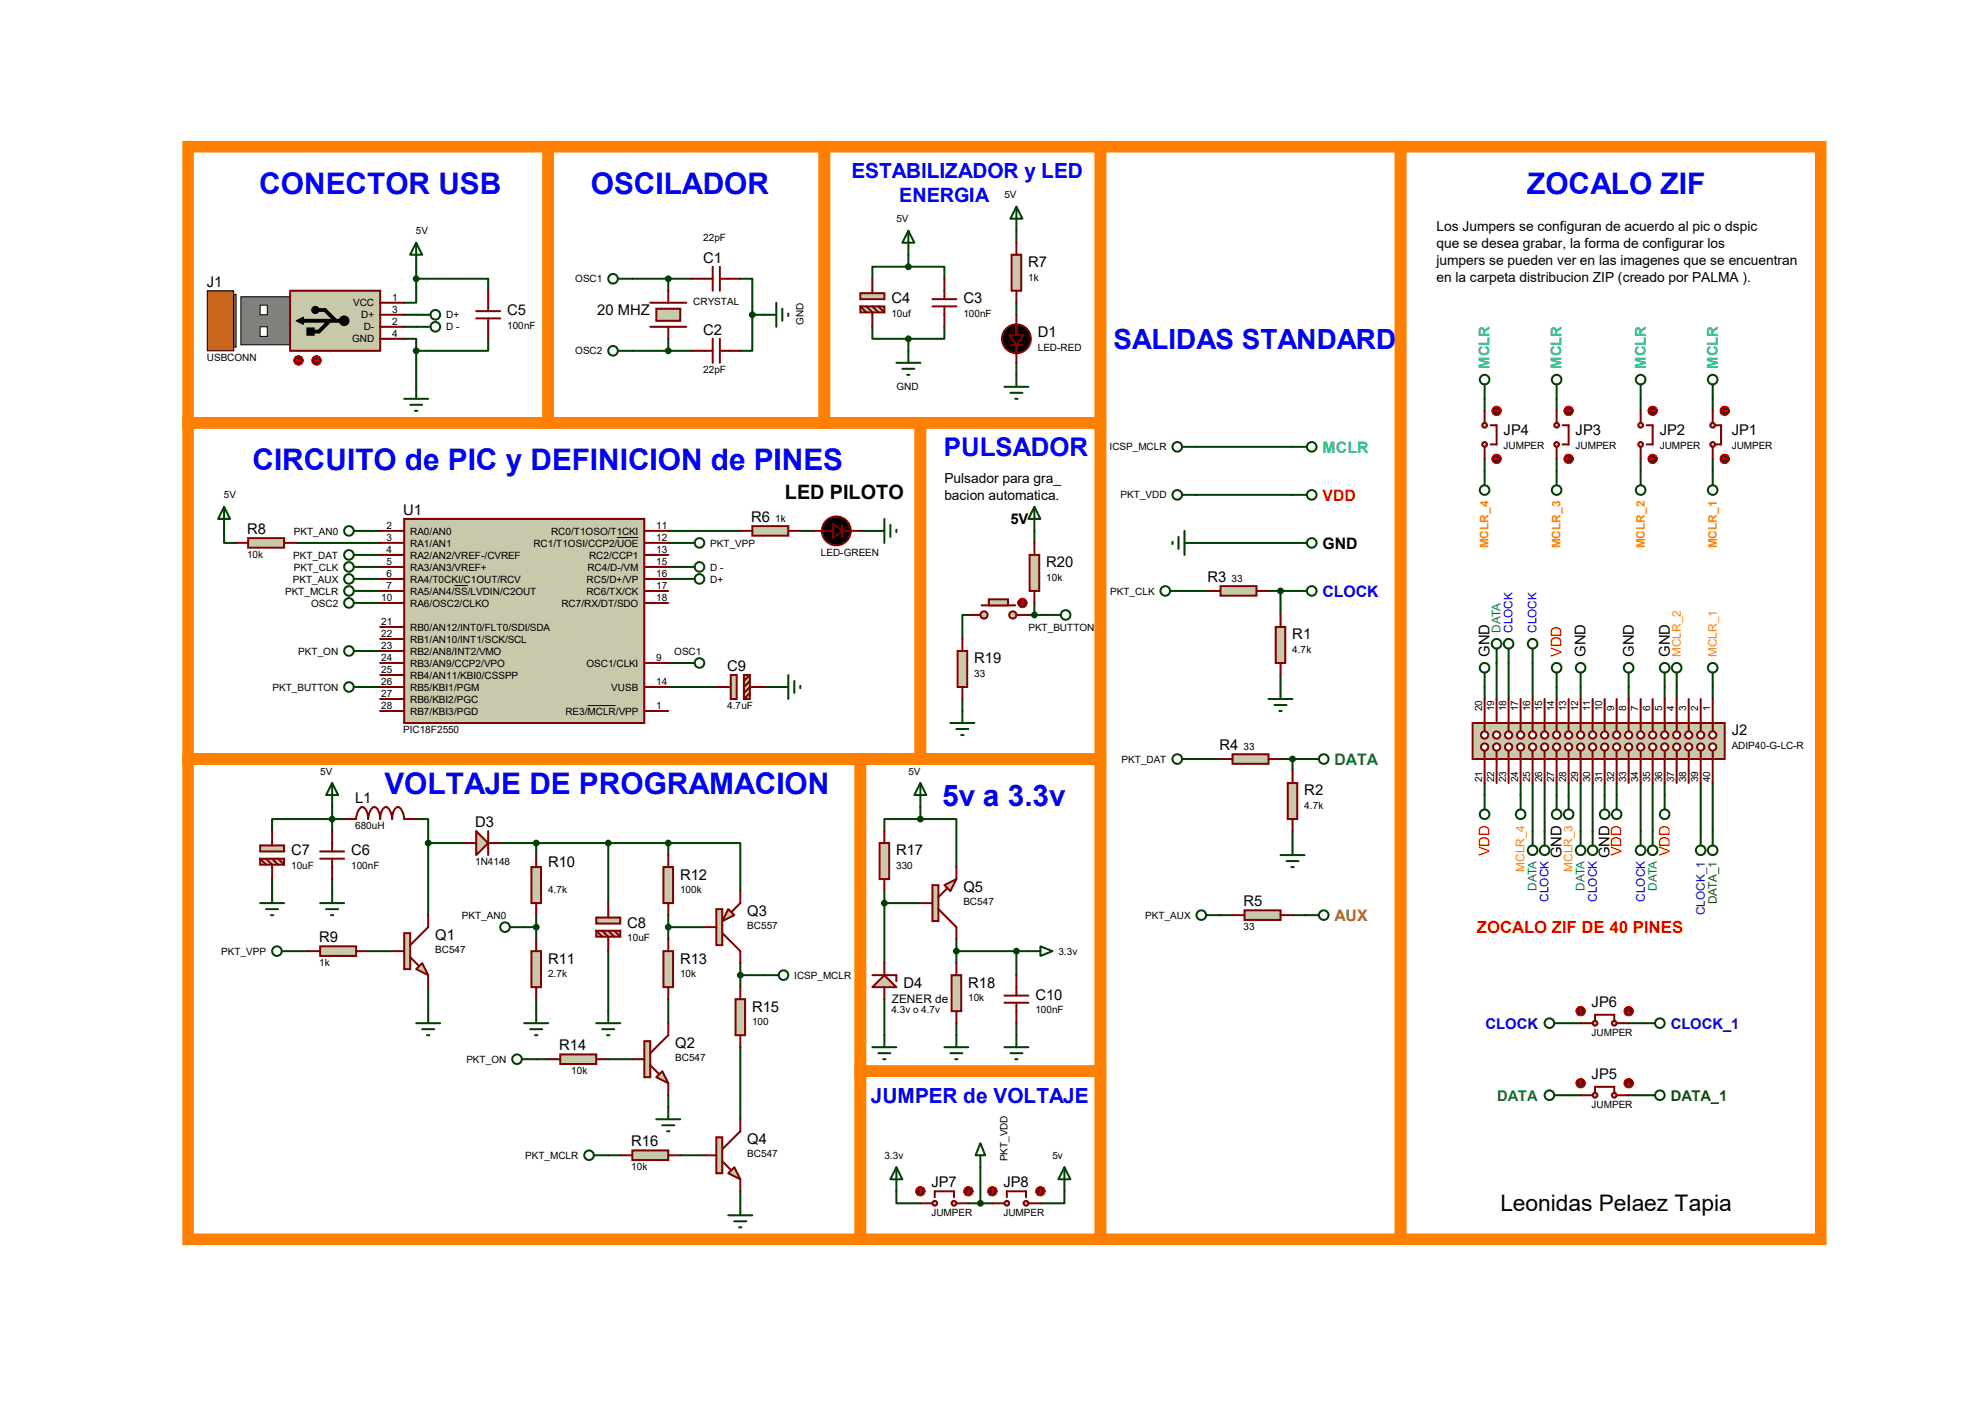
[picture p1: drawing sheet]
<svg xmlns="http://www.w3.org/2000/svg" width="420mm" height="297mm" viewBox="0 0 420 297" stroke-linecap="round" stroke-linejoin="round" font-family="sans-serif">
<defs><g id="words">
<g font-size="6.3" fill="#00f">
<text x="54.9" y="41">CONECTOR USB</text>
<text x="125" y="41">OSCILADOR</text>
<text x="323.1" y="41">ZOCALO ZIF</text>
<text x="53.4" y="99.4">CIRCUITO de PIC y DEFINICION de PINES</text>
<text x="81.4" y="168">VOLTAJE DE PROGRAMACION</text>
<text x="199.3" y="170.5">5v a 3.3v</text>
</g>
<text font-size="5.9" fill="#00f" x="235.6" y="73.8">SALIDAS STANDARD</text>
<text font-size="5.5" fill="#00f" x="199.7" y="96.6">PULSADOR</text>
<text font-size="4.8" x="317.5" y="256.2">Leonidas Pelaez Tapia</text>
<g font-size="4.4" fill="#00f">
<text x="180.2" y="37.7">ESTABILIZADOR y LED</text>
<text x="184.3" y="233.3">JUMPER de VOLTAJE</text>
</g>
<text font-size="4.2" fill="#00f" x="190.2" y="42.7">ENERGIA</text>
<text font-size="4.2" x="166.1" y="105.7">LED PILOTO</text>
<text font-size="3.6" fill="#f00" x="312.5" y="197.4">ZOCALO ZIF DE 40 PINES</text>
<text font-size="3.3" fill="#00c0c0" x="279.8" y="95.8">MCLR</text>
<text font-size="3.3" fill="#f00" x="279.8" y="106">VDD</text>
<text font-size="3.3" x="279.8" y="116.1">GND</text>
<text font-size="3.3" fill="#00f" x="279.8" y="126.3">CLOCK</text>
<text font-size="3.3" fill="#00c000" x="282.4" y="161.8">DATA</text>
<text font-size="3.3" fill="#808000" x="282.4" y="194.9">AUX</text>
<g font-size="3.1">
<text x="148.8" y="55.5">C1</text>
<text x="217.6" y="56.5">R7</text>
<text x="43.8" y="60.6">J1</text>
<text x="188.6" y="64.1">C4</text>
<text x="203.8" y="64.1">C3</text>
<text x="107.3" y="66.7">C5</text>
<text x="126.4" y="66.7">20 MHZ</text>
<text x="148.8" y="70.8">C2</text>
<text x="219.6" y="71.2">D1</text>
<text x="318.1" y="92.1">JP4</text>
<text x="333.4" y="92.1">JP3</text>
<text x="351.2" y="92.1">JP2</text>
<text x="366.4" y="92.1">JP1</text>
<text x="52.3" y="112.9">R8</text>
<text x="85.3" y="108.9">U1</text>
<text x="159" y="110.4">R6</text>
<text x="213.8" y="111">5V</text>
<text x="221.4" y="120">R20</text>
<text x="255.5" y="123.1">R3</text>
<text x="273.4" y="135.3">R1</text>
<text x="153.9" y="141.9">C9</text>
<text x="206.1" y="140.3">R19</text>
<text x="315.2" y="139" transform="rotate(-90 315.2 139)">GND</text>
<text x="335.5" y="139" transform="rotate(-90 335.5 139)">GND</text>
<text x="345.7" y="139" transform="rotate(-90 345.7 139)">GND</text>
<text x="353.3" y="139" transform="rotate(-90 353.3 139)">GND</text>
<text x="366.4" y="155.6">J2</text>
<text x="258" y="158.7">R4</text>
<text x="75.1" y="169.8">L1</text>
<text x="276" y="168.3">R2</text>
<text x="100.5" y="174.9">D3</text>
<text x="61.6" y="181">C7</text>
<text x="74.3" y="181">C6</text>
<text x="116" y="183.5">R10</text>
<text x="189.6" y="181">R17</text>
<text x="330.4" y="181.6" transform="rotate(-90 330.4 181.6)">GND</text>
<text x="340.6" y="181.6" transform="rotate(-90 340.6 181.6)">GND</text>
<text x="143.9" y="186.1">R12</text>
<text x="203.8" y="188.6">Q5</text>
<text x="263.1" y="191.7">R5</text>
<text x="132.7" y="196.2">C8</text>
<text x="158.1" y="193.7">Q3</text>
<text x="67.5" y="199.3">R9</text>
<text x="92.1" y="198.8">Q1</text>
<text x="116" y="203.8">R11</text>
<text x="143.9" y="203.8">R13</text>
<text x="191.1" y="208.9">D4</text>
<text x="204.9" y="208.9">R18</text>
<text x="159.1" y="214">R15</text>
<text x="219.1" y="211.5">C10</text>
<text x="336.8" y="213">JP6</text>
<text x="142.9" y="221.6">Q2</text>
<text x="118.3" y="222.2">R14</text>
<text x="336.8" y="228.3">JP5</text>
<text x="133.6" y="242.5">R16</text>
<text x="158.1" y="241.9">Q4</text>
<text x="197.1" y="251.1">JP7</text>
<text x="212.3" y="251.1">JP8</text>
</g>
<g font-size="3.1" fill="#00c0c0">
<text x="315.2" y="78" transform="rotate(-90 315.2 78)">MCLR</text>
<text x="330.4" y="78" transform="rotate(-90 330.4 78)">MCLR</text>
<text x="348.2" y="78" transform="rotate(-90 348.2 78)">MCLR</text>
<text x="363.4" y="78" transform="rotate(-90 363.4 78)">MCLR</text>
</g>
<g font-size="3.1" fill="#f00">
<text x="330.4" y="139" transform="rotate(-90 330.4 139)">VDD</text>
<text x="315.2" y="181.2" transform="rotate(-90 315.2 181.2)">VDD</text>
<text x="343.1" y="181.2" transform="rotate(-90 343.1 181.2)">VDD</text>
<text x="353.3" y="181.2" transform="rotate(-90 353.3 181.2)">VDD</text>
</g>
<text font-size="3.1" fill="#00f" x="314.3" y="217.6">CLOCK</text>
<text font-size="3.1" fill="#0000c0" x="353.5" y="217.6">CLOCK_1</text>
<text font-size="3.1" fill="#00c000" x="316.8" y="232.9">DATA</text>
<text font-size="3.1" fill="#008000" x="353.5" y="232.9">DATA_1</text>
<g font-size="2.9">
<text x="304" y="48.9">Los Jumpers se configuran de acuerdo al pic o dspic</text>
<text x="304" y="52.5">que se desea grabar, la forma de configurar los</text>
<text x="304" y="56">jumpers se pueden ver en las imagenes que se encuentran</text>
<text x="304" y="59.6">en la carpeta distribucion ZIP (creado por PALMA ).</text>
<text x="199.8" y="102.3">Pulsador para gra_</text>
<text x="199.8" y="105.8">bacion automatica.</text>
</g>
<g font-size="2.5" fill="#ff8000">
<text x="315" y="116" transform="rotate(-90 315 116)">MCLR_4</text>
<text x="330.2" y="116" transform="rotate(-90 330.2 116)">MCLR_3</text>
<text x="348" y="116" transform="rotate(-90 348 116)">MCLR_2</text>
<text x="363.2" y="116" transform="rotate(-90 363.2 116)">MCLR_1</text>
<text x="355.6" y="139" transform="rotate(-90 355.6 139)">MCLR_2</text>
<text x="363.2" y="139" transform="rotate(-90 363.2 139)">MCLR_1</text>
<text x="322.6" y="184.4" transform="rotate(-90 322.6 184.4)">MCLR_4</text>
<text x="332.7" y="184.4" transform="rotate(-90 332.7 184.4)">MCLR_3</text>
</g>
<g font-size="2.5" fill="#00c000">
<text x="317.5" y="133.9" transform="rotate(-90 317.5 133.9)">DATA</text>
<text x="325.1" y="188.5" transform="rotate(-90 325.1 188.5)">DATA</text>
<text x="335.3" y="188.5" transform="rotate(-90 335.3 188.5)">DATA</text>
<text x="350.5" y="188.5" transform="rotate(-90 350.5 188.5)">DATA</text>
</g>
<g font-size="2.5" fill="#00f">
<text x="320" y="133.9" transform="rotate(-90 320 133.9)">CLOCK</text>
<text x="325.1" y="133.9" transform="rotate(-90 325.1 133.9)">CLOCK</text>
<text x="327.7" y="190.8" transform="rotate(-90 327.7 190.8)">CLOCK</text>
<text x="337.8" y="190.8" transform="rotate(-90 337.8 190.8)">CLOCK</text>
<text x="348" y="190.8" transform="rotate(-90 348 190.8)">CLOCK</text>
</g>
<text font-size="2.5" fill="#008000" x="363.2" y="191.3" transform="rotate(-90 363.2 191.3)">DATA_1</text>
<text font-size="2.5" fill="#0000c0" x="360.7" y="193.6" transform="rotate(-90 360.7 193.6)">CLOCK_1</text>
<text font-size="2.5" x="188.7" y="212.3">ZENER de</text>
<g font-size="2.1">
<text x="212.5" y="42">5V</text>
<text x="189.7" y="47">5V</text>
<text x="88" y="49.6">5V</text>
<text x="148.8" y="51">22pF</text>
<text x="121.7" y="59.7">OSC1</text>
<text x="217.6" y="59.4">1k</text>
<text x="74.7" y="64.8">VCC</text>
<text x="83" y="63.7">1</text>
<text x="146.7" y="64.5">CRYSTAL</text>
<text x="76.4" y="67.4">D+</text>
<text x="77" y="69.9">D-</text>
<text x="83" y="66.2">3</text>
<text x="83" y="68.7">2</text>
<text x="83" y="71.3">4</text>
<text x="94.4" y="67.4">D+</text>
<text x="94.4" y="69.9">D -</text>
<text x="107.3" y="69.6">100nF</text>
<text x="170" y="68.7" transform="rotate(-90 170 68.7)">GND</text>
<text x="188.6" y="67.1">10uf</text>
<text x="203.8" y="67.1">100nF</text>
<text x="43.8" y="76.4">USBCONN</text>
<text x="74.5" y="72.4">GND</text>
<text x="121.7" y="75">OSC2</text>
<text x="219.6" y="74.2">LED-RED</text>
<text x="148.8" y="78.9">22pF</text>
<text x="189.7" y="82.6">GND</text>
<text x="234.8" y="95.3">ICSP_MCLR</text>
<text x="318.1" y="95">JUMPER</text>
<text x="333.4" y="95">JUMPER</text>
<text x="351.2" y="95">JUMPER</text>
<text x="366.4" y="95">JUMPER</text>
<text x="47.4" y="105.5">5V</text>
<text x="237.1" y="105.5">PKT_VDD</text>
<text x="62.2" y="113.1">PKT_AN0</text>
<text x="81.8" y="111.9">2</text>
<text x="86.8" y="113.1">RA0/AN0</text>
<text x="116.6" y="113.1">RC0/T1OSO/T1CKI</text>
<text x="138.9" y="111.9">11</text>
<text x="164" y="110.4">1k</text>
<text x="52.3" y="118">10k</text>
<text x="62.1" y="118.2">PKT_DAT</text>
<text x="81.8" y="114.5">3</text>
<text x="81.8" y="117">4</text>
<text x="81.8" y="119.5">5</text>
<text x="86.8" y="115.6">RA1/AN1</text>
<text x="86.8" y="118.2">RA2/AN2/VREF-/CVREF</text>
<text x="112.9" y="115.6">RC1/T1OSI/CCP2/UOE</text>
<text x="124.6" y="118.2">RC2/CCP1</text>
<text x="138.9" y="114.5">12</text>
<text x="138.9" y="117">13</text>
<text x="138.9" y="119.5">15</text>
<text x="150.3" y="115.6">PKT_VPP</text>
<text x="173.7" y="117.5">LED-GREEN</text>
<text x="60.3" y="125.8">PKT_MCLR</text>
<text x="62" y="123.2">PKT_AUX</text>
<text x="62.2" y="120.7">PKT_CLK</text>
<text x="81.8" y="122.1">6</text>
<text x="81.8" y="124.6">7</text>
<text x="86.8" y="120.7">RA3/AN3/VREF+</text>
<text x="86.8" y="123.2">RA4/T0CKI/C1OUT/RCV</text>
<text x="86.8" y="125.8">RA5/AN4/SS/LVDIN/C2OUT</text>
<text x="124.1" y="125.8">RC6/TX/CK</text>
<text x="124.1" y="123.2">RC5/D+/VP</text>
<text x="124.3" y="120.7">RC4/D-/VM</text>
<text x="138.9" y="122.1">16</text>
<text x="138.9" y="124.6">17</text>
<text x="150.3" y="123.2">D+</text>
<text x="150.3" y="120.7">D -</text>
<text x="221.4" y="122.9">10k</text>
<text x="234.9" y="125.8">PKT_CLK</text>
<text x="260.6" y="123.1">33</text>
<text x="65.8" y="128.3">OSC2</text>
<text x="80.6" y="127.2">10</text>
<text x="86.8" y="128.3">RA6/OSC2/CLKO</text>
<text x="118.8" y="128.3">RC7/RX/DT/SDO</text>
<text x="138.9" y="127.2">18</text>
<text x="80.6" y="132.2">21</text>
<text x="80.6" y="134.8">22</text>
<text x="80.6" y="137.3">23</text>
<text x="86.8" y="133.4">RB0/AN12/INT0/FLT0/SDI/SDA</text>
<text x="86.8" y="135.9">RB1/AN10/INT1/SCK/SCL</text>
<text x="217.6" y="133.4">PKT_BUTTON</text>
<text x="63.1" y="138.5">PKT_ON</text>
<text x="80.6" y="139.9">24</text>
<text x="80.6" y="142.4">25</text>
<text x="86.8" y="138.5">RB2/AN8/INT2/VMO</text>
<text x="86.8" y="141">RB3/AN9/CCP2/VPO</text>
<text x="86.8" y="143.6">RB4/AN11/KBI0/CSSPP</text>
<text x="124.1" y="141">OSC1/CLKI</text>
<text x="138.9" y="139.9">9</text>
<text x="142.7" y="138.5">OSC1</text>
<text x="206.1" y="143.3">33</text>
<text x="273.4" y="138.2">4.7k</text>
<text x="57.7" y="146.1">PKT_BUTTON</text>
<text x="80.6" y="144.9">26</text>
<text x="80.6" y="147.5">27</text>
<text x="86.8" y="146.1">RB5/KBI1/PGM</text>
<text x="86.8" y="148.6">RB6/KBI2/PGC</text>
<text x="129.3" y="146.1">VUSB</text>
<text x="138.9" y="144.9">14</text>
<text x="80.6" y="150">28</text>
<text x="85.3" y="155.1">PIC18F2550</text>
<text x="86.8" y="151.2">RB7/KBI3/PGD</text>
<text x="119.6" y="151.2">RE3/MCLR/VPP</text>
<text x="138.9" y="150">1</text>
<text x="153.9" y="150">4.7uF</text>
<text x="313.6" y="150.4" transform="rotate(-90 313.6 150.4)">20</text>
<text x="316.1" y="150.4" transform="rotate(-90 316.1 150.4)">19</text>
<text x="318.7" y="150.4" transform="rotate(-90 318.7 150.4)">18</text>
<text x="321.2" y="150.4" transform="rotate(-90 321.2 150.4)">17</text>
<text x="323.8" y="150.4" transform="rotate(-90 323.8 150.4)">16</text>
<text x="326.3" y="150.4" transform="rotate(-90 326.3 150.4)">15</text>
<text x="328.8" y="150.4" transform="rotate(-90 328.8 150.4)">14</text>
<text x="331.4" y="150.4" transform="rotate(-90 331.4 150.4)">13</text>
<text x="333.9" y="150.4" transform="rotate(-90 333.9 150.4)">12</text>
<text x="336.5" y="150.4" transform="rotate(-90 336.5 150.4)">11</text>
<text x="339" y="150.4" transform="rotate(-90 339 150.4)">10</text>
<text x="341.5" y="150.4" transform="rotate(-90 341.5 150.4)">9</text>
<text x="344.1" y="150.4" transform="rotate(-90 344.1 150.4)">8</text>
<text x="346.6" y="150.4" transform="rotate(-90 346.6 150.4)">7</text>
<text x="349.2" y="150.4" transform="rotate(-90 349.2 150.4)">6</text>
<text x="351.7" y="150.4" transform="rotate(-90 351.7 150.4)">5</text>
<text x="354.2" y="150.4" transform="rotate(-90 354.2 150.4)">4</text>
<text x="356.8" y="150.4" transform="rotate(-90 356.8 150.4)">3</text>
<text x="359.3" y="150.4" transform="rotate(-90 359.3 150.4)">2</text>
<text x="361.9" y="150.4" transform="rotate(-90 361.9 150.4)">1</text>
<text x="237.3" y="161.3">PKT_DAT</text>
<text x="263.1" y="158.7">33</text>
<text x="366.4" y="158.5">ADIP40-G-LC-R</text>
<text x="67.7" y="163.9">5V</text>
<text x="192.2" y="163.9">5V</text>
<text x="313.6" y="165.4" transform="rotate(-90 313.6 165.4)">21</text>
<text x="316.1" y="165.4" transform="rotate(-90 316.1 165.4)">22</text>
<text x="318.7" y="165.4" transform="rotate(-90 318.7 165.4)">23</text>
<text x="321.2" y="165.4" transform="rotate(-90 321.2 165.4)">24</text>
<text x="323.8" y="165.4" transform="rotate(-90 323.8 165.4)">25</text>
<text x="326.3" y="165.4" transform="rotate(-90 326.3 165.4)">26</text>
<text x="328.8" y="165.4" transform="rotate(-90 328.8 165.4)">27</text>
<text x="331.4" y="165.4" transform="rotate(-90 331.4 165.4)">28</text>
<text x="333.9" y="165.4" transform="rotate(-90 333.9 165.4)">29</text>
<text x="336.5" y="165.4" transform="rotate(-90 336.5 165.4)">30</text>
<text x="339" y="165.4" transform="rotate(-90 339 165.4)">31</text>
<text x="341.5" y="165.4" transform="rotate(-90 341.5 165.4)">32</text>
<text x="344.1" y="165.4" transform="rotate(-90 344.1 165.4)">33</text>
<text x="346.6" y="165.4" transform="rotate(-90 346.6 165.4)">34</text>
<text x="349.2" y="165.4" transform="rotate(-90 349.2 165.4)">35</text>
<text x="351.7" y="165.4" transform="rotate(-90 351.7 165.4)">36</text>
<text x="354.2" y="165.4" transform="rotate(-90 354.2 165.4)">37</text>
<text x="356.8" y="165.4" transform="rotate(-90 356.8 165.4)">38</text>
<text x="359.3" y="165.4" transform="rotate(-90 359.3 165.4)">39</text>
<text x="361.9" y="165.4" transform="rotate(-90 361.9 165.4)">40</text>
<text x="276" y="171.2">4.7k</text>
<text x="75.1" y="175.4">680uH</text>
<text x="61.6" y="183.9">10uF</text>
<text x="74.3" y="183.9">100nF</text>
<text x="100.5" y="183">1N4148</text>
<text x="189.6" y="183.9">330</text>
<text x="116" y="189">4.7k</text>
<text x="143.9" y="189">100k</text>
<text x="203.8" y="191.5">BC547</text>
<text x="97.7" y="194.4">PKT_AN0</text>
<text x="158.1" y="196.6">BC557</text>
<text x="242.3" y="194.4">PKT_AUX</text>
<text x="263.1" y="196.8">33</text>
<text x="46.8" y="202">PKT_VPP</text>
<text x="92.1" y="201.7">BC547</text>
<text x="132.7" y="199.1">10uF</text>
<text x="223.9" y="202">3.3v</text>
<text x="67.5" y="204.4">1k</text>
<text x="116" y="206.8">2.7k</text>
<text x="143.9" y="206.8">10k</text>
<text x="168.1" y="207.1">ICSP_MCLR</text>
<text x="188.6" y="214.4">4.3v o 4.7v</text>
<text x="204.9" y="211.8">10k</text>
<text x="219.1" y="214.4">100nF</text>
<text x="159.1" y="216.9">100</text>
<text x="336.8" y="219.1">JUMPER</text>
<text x="98.7" y="224.8">PKT_ON</text>
<text x="120.9" y="227.2">10k</text>
<text x="142.9" y="224.5">BC547</text>
<text x="336.8" y="234.4">JUMPER</text>
<text x="111.1" y="245.2">PKT_MCLR</text>
<text x="158.1" y="244.9">BC547</text>
<text x="187.1" y="245.2">3.3v</text>
<text x="213.2" y="245.7" transform="rotate(-90 213.2 245.7)">PKT_VDD</text>
<text x="222.7" y="245.2">5v</text>
<text x="133.6" y="247.6">10k</text>
<text x="197.1" y="257.2">JUMPER</text>
<text x="212.3" y="257.2">JUMPER</text>
</g>
</g></defs>
<g fill="none" stroke="#004000" stroke-width=".42">
<path d="M88.1 59v5.1h-2.6M88.1 59h15.2v2.5M88.1 56.4v2.6M133.8 59h12.7M141.4 59v2.5M156.6 59h2.6v7.6M192.2 56.4h-7.6v2.6M192.2 56.4h7.6v2.6M192.2 53.9v2.5M215.1 48.8v2.6M85.5 71.7h2.6v2.5M85.5 66.6h2.6"/>
<path d="M85.5 69.1h2.6M88.1 74.2v7.6M103.3 71.7v2.5h-15.2M133.8 74.2h12.7M141.4 71.7v2.5M159.2 66.6v7.6h-2.6M159.2 66.6h2.5M184.6 69.1v2.6h7.6M192.2 71.7v2.5M199.8 69.1v2.6h-7.6M215.1 64.1v2.5M215.1 76.8v2.5"/>
<path d="M253.2 94.5h20.3M314.1 84.4v2.5M314.1 97.1v2.5M329.4 84.4v2.5M329.4 97.1v2.5M347.1 84.4v2.5M347.1 97.1v2.5M362.4 84.4v2.5M362.4 97.1v2.5M47.4 112.3v2.6h2.6M62.7 114.9h17.7M77.9 119.9h2.5"/>
<path d="M77.9 117.4h2.5M77.9 112.3h2.5M141.4 119.9h2.5M141.4 112.3h15.2M141.4 114.9h2.5M169.3 112.3h2.6M182 112.3h2.6M218.9 112.3v2.6M253.2 114.9h20.3M253.2 104.7h20.3M77.9 122.5h2.5M77.9 127.6h2.5"/>
<path d="M77.9 125h2.5M77.9 137.7h2.5M141.4 122.5h2.5M204.9 130.1h-1.3v5.1M217.6 130.1h3.8M218.9 127.6v2.5M250.6 125h5.1M268.4 125h5.1M270.9 125v5.1M77.9 145.3h2.5M141.4 140.3h2.5M141.4 145.3h10.2"/>
<path d="M161.7 145.3h2.6M203.6 147.9v2.5M270.9 142.8v2.5M314.1 145.3v2.6M316.7 140.3v7.6M319.2 140.3v7.6M324.3 140.3v7.6M329.4 145.3v2.6M334.4 145.3v2.6M344.6 145.3v2.6M352.2 145.3v2.6M354.8 145.3v2.6"/>
<path d="M362.4 145.3v2.6M70.3 170.7v5.1M72.8 173.3h-15.2v2.5M88.1 173.3h2.5v5.1M90.6 178.4h7.6M90.6 178.4v15.2M105.8 178.4h35.6M113.5 178.4v2.5M128.7 178.4v12.7M141.4 178.4h15.2v10.1M141.4 178.4v2.5M194.7 173.3h-7.6v2.5"/>
<path d="M194.7 173.3h7.7v10.1M194.7 170.7v2.6M253.2 160.6h5M270.9 160.6h5.1M273.5 160.6v2.5M273.5 175.8v2.6M314.1 165.7v2.5M321.7 165.7v2.5M324.3 165.7v10.1M326.8 165.7v10.1M329.4 165.7v2.5M331.9 165.7v2.5"/>
<path d="M334.4 165.7v10.1M337 165.7v10.1M339.5 165.7v2.5M342.1 165.7v2.5M347.1 165.7v10.1M349.7 165.7v10.1M352.2 165.7v2.5M359.8 165.7v10.1M362.4 165.7v10.1M57.6 186v2.5M70.3 186v2.5M110.9 196.1h2.6"/>
<path d="M113.5 193.6v5.1M141.4 193.6v5.1M141.4 196.1h7.6M187.1 188.5v15.3M187.1 191.1h7.6M202.4 198.7v5.1M258.2 193.6h2.6M273.5 193.6h2.5M62.7 201.2h2.5M77.9 201.2h5.1M90.6 208.8v5.1M113.5 211.4v2.5"/>
<path d="M128.7 201.2v12.7M141.4 211.4v5.1M156.6 203.8v5M156.6 206.3h5.1M187.1 211.4v7.6M202.4 201.2h15.2M202.4 216.5v2.5M215.1 201.2v5.1M215.1 216.5v2.5M331.9 216.5h2.5M344.6 216.5h2.5M113.5 224.1h2.5"/>
<path d="M128.7 224.1h5.1M141.4 231.7v2.5M156.6 221.5v15.3M331.9 231.7h2.5M344.6 231.7h2.5M128.7 244.4h2.5M143.9 244.4h5.1M156.6 252v2.6M189.7 252v2.6h5M204.9 254.6h5.1M207.4 246.9v7.7M225.2 252v2.6h-5.1"/>
</g>
<path d="M51 62.8h10.4v10.1h-10.4z" fill="#808080" stroke="#000" stroke-width=".21"/>
<path d="M43.9 61.5h5.5v12.7h-5.5z" fill="#c06000" stroke="#000" stroke-width=".21"/>
<g fill="#fff" stroke="#000" stroke-width=".21">
<path d="M55 69.1h1.6v2.1h-1.6z"/>
<path d="M55 64.6h1.6v2h-1.6z"/>
</g>
<path d="M61.4 61.5h19v12.7h-19z" fill="#c8c8aa" stroke="#800000" stroke-width=".42"/>
<g fill="#000" stroke="#000" stroke-width=".21">
<circle cx="66.7" cy="65.6" r=".76"/>
<circle cx="72.8" cy="67.9" r="1.02"/>
</g>
<path d="M63.4 67.9h8.4M67 65.6h1.7l2.3 2.3M69.8 67.9l-2.3 2.2h-1.8" fill="none" stroke="#000" stroke-width=".8"/>
<path d="M49.4 62.3h.6v11.1h-.6z" fill="#808080" stroke="#000" stroke-width=".21"/>
<path d="M62.7 67.9l1.5-.8v1.5zM64.9 69.4h1.6v1.5h-1.6z" fill="#000" stroke="#000" stroke-width=".21"/>
<path d="M80.4 64.1h5.1M80.4 66.6h5.1M80.4 69.1h5.1M80.4 71.7h5.1" fill="none" stroke="#800000" stroke-width=".42"/>
<circle cx="67" cy="76.2" r="1.02" fill="#400000" stroke="#f00" stroke-width=".21"/>
<path d="M66.5 76.2h1M67.2 76l.3 .2M67.5 76.2l-.3 .3" fill="none" stroke="#f00" stroke-width=".21"/>
<circle cx="63.2" cy="76.2" r="1.02" fill="#400000" stroke="#f00" stroke-width=".21"/>
<path d="M62.7 76.2l.2 .3M62.7 76.2h1M62.9 76l-.2 .2" fill="none" stroke="#f00" stroke-width=".21"/>
<path d="M85.5 109.8h50.8v43.2h-50.8z" fill="#c8c8aa" stroke="#800000" stroke-width=".42"/>
<g fill="none" stroke="#800000" stroke-width=".42">
<path d="M137.6 64.1h7.6M137.6 69.1h7.6M80.4 112.3h5.1M80.4 114.9h5.1M80.4 117.4h5.1M80.4 119.9h5.1M136.3 112.3h5.1M136.3 114.9h5.1M136.3 117.4h5.1M136.3 119.9h5.1M80.4 122.5h5.1M80.4 125h5.1"/>
<path d="M80.4 127.6h5.1M80.4 132.6h5.1M80.4 135.2h5.1M80.4 137.7h5.1M136.3 122.5h5.1M136.3 125h5.1M136.3 127.6h5.1M80.4 140.3h5.1M80.4 142.8h5.1M80.4 145.3h5.1M80.4 147.9h5.1M80.4 150.4h5.1"/>
<path d="M136.3 140.3h5.1M136.3 145.3h5.1M136.3 150.4h5.1"/>
</g>
<path d="M130.5 113.7h4.5M96.1 123.9h2.9M124.3 149.3h6" fill="none" stroke="#000" stroke-width=".21"/>
<g fill="none" stroke="#004000" stroke-width=".42">
<path d="M88.1 66.6h3M88.1 69.1h3M85.5 84.4h5.1M86.8 85.6h2.5M87.8 86.9h.5M88.1 81.8v2.6M143.9 119.9h3.1M143.9 122.5h3.1"/>
<circle cx="92.1" cy="66.6" r="1.02"/>
<circle cx="92.1" cy="69.1" r="1.02"/>
<circle cx="148" cy="119.9" r="1.02"/>
<circle cx="148" cy="122.5" r="1.02"/>
</g>
<path d="M138.9 65.3h5v2.6h-5z" fill="#c8c8aa" stroke="#800000" stroke-width=".42"/>
<g fill="none" stroke="#800000" stroke-width=".42">
<path d="M146.5 59h4.3M150.8 56.4v5.1M152.3 56.4v5.1M152.3 59h4.3M199.8 59v4.3M141.4 61.5v2.6M141.4 69.1v2.6M146.5 74.2h4.3M150.8 71.7v5.1M152.3 71.7v5.1M152.3 74.2h4.3M197.3 64.8h5.1"/>
<path d="M197.3 63.3h5.1M199.8 64.8v4.3"/>
</g>
<g fill="none" stroke="#004000" stroke-width=".42">
<path d="M130.7 59h3.1M130.7 74.2h3.1M161.7 66.6h2.6M164.3 64.1v5M165.5 65.3v2.6M166.8 66.3v.5M74.8 127.6h3.1M143.9 140.3h3.1"/>
<circle cx="129.7" cy="59" r="1.02"/>
<circle cx="129.7" cy="74.2" r="1.02"/>
<circle cx="73.8" cy="127.6" r="1.02"/>
<circle cx="148" cy="140.3" r="1.02"/>
</g>
<g fill="#004000" stroke="#004000" stroke-width=".42">
<circle cx="159.2" cy="66.6" r=".51"/>
<circle cx="141.4" cy="74.2" r=".51"/>
<circle cx="141.4" cy="59" r=".51"/>
</g>
<g fill="#c8c8aa" stroke="#800000" stroke-width=".42">
<path d="M182 62h5.1v1.3h-5.1z"/>
<path d="M182 64.8h5.1v1.3h-5.1z"/>
</g>
<path d="M184.6 59v3M182 64.8l1.3 1.3M183.3 64.8l1.3 1.3v3M184.6 64.8l1.2 1.3M185.8 64.8l1.3 1.3" fill="none" stroke="#800000" stroke-width=".42"/>
<path d="M192.2 48.8l1.3 2.6h-2.6zM192.2 48.8v5.1M189.7 76.8h5M190.9 78h2.6M191.9 79.3h.5M192.2 74.2v2.6" fill="none" stroke="#004000" stroke-width=".42"/>
<g fill="#004000" stroke="#004000" stroke-width=".42">
<circle cx="192.2" cy="71.7" r=".51"/>
<circle cx="192.2" cy="56.4" r=".51"/>
</g>
<path d="M258.2 124h7.7v2h-7.7z" fill="#c8c8aa" stroke="#800000" stroke-width=".42"/>
<path d="M255.7 125h2.5M265.9 125h2.5" fill="none" stroke="#800000" stroke-width=".42"/>
<path d="M260.8 159.6h7.6v2h-7.6z" fill="#c8c8aa" stroke="#800000" stroke-width=".42"/>
<path d="M258.2 160.6h2.6M268.4 160.6h2.5" fill="none" stroke="#800000" stroke-width=".42"/>
<path d="M263.3 192.6h7.6v2h-7.6z" fill="#c8c8aa" stroke="#800000" stroke-width=".42"/>
<path d="M260.8 193.6h2.5M270.9 193.6h2.6" fill="none" stroke="#800000" stroke-width=".42"/>
<g fill="none" stroke="#004000" stroke-width=".42">
<path d="M74.8 117.4h3.1M74.8 119.9h3.1M74.8 125h3.1M74.8 122.5h3.1M247.6 125h3M273.5 125h3M250.1 160.6h3.1M276 160.6h3.1M255.2 193.6h3M276 193.6h3.1"/>
<circle cx="73.8" cy="119.9" r="1.02"/>
<circle cx="73.8" cy="117.4" r="1.02"/>
<circle cx="73.8" cy="122.5" r="1.02"/>
<circle cx="73.8" cy="125" r="1.02"/>
<circle cx="246.5" cy="125" r="1.02"/>
<circle cx="277.5" cy="125" r="1.02"/>
<circle cx="249.1" cy="160.6" r="1.02"/>
<circle cx="280.1" cy="160.6" r="1.02"/>
<circle cx="254.2" cy="193.6" r="1.02"/>
<circle cx="280.1" cy="193.6" r="1.02"/>
</g>
<path d="M269.9 132.6h2v7.7h-2z" fill="#c8c8aa" stroke="#800000" stroke-width=".42"/>
<path d="M270.9 130.1v2.5M270.9 140.3v2.5" fill="none" stroke="#800000" stroke-width=".42"/>
<path d="M268.4 147.9h5.1M269.7 149.1h2.5M270.7 150.4h.5M270.9 145.3v2.6M273.5 178.4v2.5M270.9 180.9h5.1M272.2 182.2h2.5M273.2 183.4h.5" fill="none" stroke="#004000" stroke-width=".42"/>
<path d="M272.5 165.7h2v7.6h-2z" fill="#c8c8aa" stroke="#800000" stroke-width=".42"/>
<path d="M273.5 163.1v2.6M273.5 173.3v2.5" fill="none" stroke="#800000" stroke-width=".42"/>
<circle cx="273.5" cy="160.6" r=".51" fill="#004000" stroke="#004000" stroke-width=".42"/>
<g fill="none" stroke="#004000" stroke-width=".42">
<path d="M273.5 94.5h3M273.5 104.7h3M273.5 114.9h3"/>
<circle cx="277.5" cy="94.5" r="1.02"/>
<circle cx="277.5" cy="114.9" r="1.02"/>
<circle cx="277.5" cy="104.7" r="1.02"/>
</g>
<path d="M159.2 111.3h7.6v2h-7.6z" fill="#c8c8aa" stroke="#800000" stroke-width=".42"/>
<path d="M215.1 66.6v4.3M215.1 72.9v3.9M156.6 112.3h2.6M166.8 112.3h2.5M171.9 112.3h4.3M178.2 112.3h3.8" fill="none" stroke="#800000" stroke-width=".42"/>
<g fill="#000" stroke="#800000" stroke-width=".42">
<circle cx="215.1" cy="71.7" r="3"/>
<circle cx="177" cy="112.3" r="3"/>
</g>
<path d="M213.8 72.9h2.5M178.2 111v2.6" fill="none" stroke="#800000" stroke-width=".38"/>
<path d="M213.5 70.9h3.1l-1.5 2zM176.2 110.8l2 1.5-2 1.5z" fill="#000" stroke="#800000" stroke-width=".38"/>
<path d="M214 53.9h2.1v7.6h-2.1z" fill="#c8c8aa" stroke="#800000" stroke-width=".42"/>
<path d="M215.1 51.4v2.5M100.8 65.8h5M100.8 67.4h5M103.3 61.5v4.3M103.3 67.4v4.3M215.1 61.5v2.6" fill="none" stroke="#800000" stroke-width=".42"/>
<path d="M88.1 51.4l1.2 2.5h-2.5zM88.1 51.4v5M215.1 43.7l1.2 2.6h-2.5zM215.1 43.7v5.1M215.1 79.3v2.5M212.5 81.8h5.1M213.8 83.1h2.5M214.8 84.4h.5M184.6 112.3h2.5M187.1 109.8v5.1M188.4 111v2.6M189.7 112.1v.5" fill="none" stroke="#004000" stroke-width=".42"/>
<g fill="#004000" stroke="#004000" stroke-width=".42">
<circle cx="88.1" cy="74.2" r=".51"/>
<circle cx="88.1" cy="59" r=".51"/>
</g>
<path d="M52.5 113.8h7.6v2.1h-7.6z" fill="#c8c8aa" stroke="#800000" stroke-width=".42"/>
<path d="M50 114.9h2.5M60.1 114.9h2.6" fill="none" stroke="#800000" stroke-width=".42"/>
<path d="M47.4 107.2l1.3 2.6h-2.6zM47.4 107.2v5.1" fill="none" stroke="#004000" stroke-width=".42"/>
<path d="M67.7 200.2h7.7v2h-7.7z" fill="#c8c8aa" stroke="#800000" stroke-width=".42"/>
<path d="M70.3 175.8v4.3M72.8 173.3h2.6a2.69 2.69 0 0 1 1.2-2.6 2.31 2.31 0 0 1 1.3 2.6 2.69 2.69 0 0 1 1.3-2.6 2.31 2.31 0 0 1 1.2 2.6 2.31 2.31 0 0 1 1.3-2.6 2.69 2.69 0 0 1 1.3 2.6 2.31 2.31 0 0 1 1.2-2.6 2.69 2.69 0 0 1 1.3 2.6h2.6M67.7 180.1h5.1M67.7 181.7h5.1M70.3 181.7v4.3M65.2 201.2h2.5M75.4 201.2h2.5" fill="none" stroke="#800000" stroke-width=".42"/>
<path d="M70.3 165.7l1.2 2.5h-2.5zM70.3 165.7v5M88.1 216.5h5M89.3 217.7h2.6M90.3 219h.5M90.6 213.9v2.6" fill="none" stroke="#004000" stroke-width=".42"/>
<g fill="#c8c8aa" stroke="#800000" stroke-width=".42">
<path d="M55 178.9h5.1v1.2h-5.1z"/>
<path d="M55 181.7h5.1v1.2h-5.1z"/>
</g>
<path d="M57.6 175.8v3.1M55 181.7l1.3 1.2M56.3 181.7l1.3 1.2v3.1M57.6 181.7l1.2 1.2M58.8 181.7l1.3 1.2" fill="none" stroke="#800000" stroke-width=".42"/>
<path d="M100.8 175.8l2.5 2.6-2.5 2.5z" fill="#c8c8aa" stroke="#800000" stroke-width=".42"/>
<path d="M98.2 178.4h2.6M103.3 175.8v5.1M103.3 178.4h2.5" fill="none" stroke="#800000" stroke-width=".42"/>
<path d="M112.4 183.4h2.1v7.7h-2.1z" fill="#c8c8aa" stroke="#800000" stroke-width=".42"/>
<path d="M113.5 180.9v2.5M113.5 191.1v2.5" fill="none" stroke="#800000" stroke-width=".42"/>
<path d="M112.4 201.2h2.1v7.6h-2.1z" fill="#c8c8aa" stroke="#800000" stroke-width=".42"/>
<path d="M113.5 198.7v2.5M113.5 208.8v2.6" fill="none" stroke="#800000" stroke-width=".42"/>
<path d="M110.9 216.5h5.1M112.2 217.7h2.5M113.2 219h.5M113.5 213.9v2.6" fill="none" stroke="#004000" stroke-width=".42"/>
<g fill="#c8c8aa" stroke="#800000" stroke-width=".42">
<path d="M126.2 194.1h5v1.3h-5z"/>
<path d="M126.2 196.9h5v1.3h-5z"/>
</g>
<path d="M126.2 196.9l1.2 1.3M127.4 196.9l1.3 1.3v3M128.7 191.1v3M128.7 196.9l1.3 1.3M130 196.9l1.2 1.3" fill="none" stroke="#800000" stroke-width=".42"/>
<path d="M140.4 183.4h2v7.7h-2z" fill="#c8c8aa" stroke="#800000" stroke-width=".42"/>
<path d="M141.4 180.9v2.5M141.4 191.1v2.5" fill="none" stroke="#800000" stroke-width=".42"/>
<path d="M140.4 201.2h2v7.6h-2z" fill="#c8c8aa" stroke="#800000" stroke-width=".42"/>
<path d="M141.4 198.7v2.5M141.4 208.8v2.6" fill="none" stroke="#800000" stroke-width=".42"/>
<path d="M118.5 223.1h7.7v2h-7.7z" fill="#c8c8aa" stroke="#800000" stroke-width=".42"/>
<path d="M116 224.1h2.5M126.2 224.1h2.5" fill="none" stroke="#800000" stroke-width=".42"/>
<path d="M155.6 211.4h2v7.6h-2z" fill="#c8c8aa" stroke="#800000" stroke-width=".42"/>
<path d="M156.6 208.8v2.6M156.6 219v2.5" fill="none" stroke="#800000" stroke-width=".42"/>
<path d="M133.8 243.4h7.6v2h-7.6z" fill="#c8c8aa" stroke="#800000" stroke-width=".42"/>
<path d="M131.2 244.4h2.6M141.4 244.4h2.5" fill="none" stroke="#800000" stroke-width=".42"/>
<g fill="#004000" stroke="#004000" stroke-width=".42">
<circle cx="70.3" cy="173.3" r=".51"/>
<circle cx="113.5" cy="196.1" r=".51"/>
<circle cx="113.5" cy="178.4" r=".51"/>
<circle cx="128.7" cy="178.4" r=".51"/>
</g>
<g fill="none" stroke="#004000" stroke-width=".42">
<path d="M55 191.1h5.1M56.3 192.3h2.5M57.3 193.6h.5M57.6 188.5v2.6M67.7 191.1h5.1M69 192.3h2.5M70 193.6h.5M70.3 188.5v2.6M107.9 196.1h3M59.6 201.2h3.1M126.2 216.5h5M127.4 217.7h2.6"/>
<path d="M128.4 219h.5M128.7 213.9v2.6M161.7 206.3h3.1M110.4 224.1h3.1M138.9 236.8h5M140.1 238h2.6M141.1 239.3h.5M141.4 234.2v2.6M125.6 244.4h3.1M154.1 257.1h5.1M155.4 258.4h2.5M156.4 259.6h.5"/>
<path d="M156.6 254.6v2.5"/>
<circle cx="106.8" cy="196.1" r="1.02"/>
<circle cx="58.6" cy="201.2" r="1.02"/>
<circle cx="165.8" cy="206.3" r="1.02"/>
<circle cx="109.4" cy="224.1" r="1.02"/>
<circle cx="124.6" cy="244.4" r="1.02"/>
</g>
<g fill="#c8c8aa" stroke="#800000" stroke-width=".42">
<path d="M154.6 142.8h1.3v5.1h-1.3z"/>
<path d="M157.4 142.8h1.3v5.1h-1.3z"/>
</g>
<path d="M151.6 145.3h3M158.7 142.8l-1.3 1.3M158.7 144.1l-1.3 1.2M158.7 146.6l-1.3 1.3M161.7 145.3h-3l-1.3 1.3" fill="none" stroke="#800000" stroke-width=".42"/>
<path d="M164.3 145.3h2.5M166.8 142.8v5.1M168.1 144.1v2.5M169.3 145.1v.5" fill="none" stroke="#004000" stroke-width=".42"/>
<path d="M184.6 208.8l2.5-2.5 2.6 2.5z" fill="#c8c8aa" stroke="#800000" stroke-width=".42"/>
<path d="M184.6 206.3h5.1v1.3M187.1 203.8v2.5M187.1 208.8v2.6" fill="none" stroke="#800000" stroke-width=".42"/>
<path d="M186.1 178.4h2v7.6h-2z" fill="#c8c8aa" stroke="#800000" stroke-width=".42"/>
<path d="M187.1 175.8v2.6M187.1 186v2.5" fill="none" stroke="#800000" stroke-width=".42"/>
<path d="M201.3 206.3h2.1v7.6h-2.1z" fill="#c8c8aa" stroke="#800000" stroke-width=".42"/>
<path d="M202.4 203.8v2.5M202.4 213.9v2.6M212.5 210.6h5.1M212.5 212.1h5.1M215.1 206.3v4.3M215.1 212.1v4.4" fill="none" stroke="#800000" stroke-width=".42"/>
<g fill="none" stroke="#004000" stroke-width=".42">
<path d="M194.7 165.7l1.3 2.5h-2.5zM194.7 165.7v5M187.1 219v2.5M202.4 219v2.5M215.1 219v2.5M217.6 201.2h2.5M220.1 200.2l2.6 1-2.6 1zM184.6 221.5h5.1M185.8 222.8h2.6M186.9 224.1h.5M199.8 221.5h5.1M201.1 222.8h2.5"/>
<path d="M202.1 224.1h.5M212.5 221.5h5.1M213.8 222.8h2.5M214.8 224.1h.5"/>
</g>
<circle cx="215.1" cy="201.2" r=".51" fill="#004000" stroke="#004000" stroke-width=".42"/>
<g fill="#c8c8aa" stroke="#800000" stroke-width=".42">
<circle cx="214.3" cy="130.1" r=".76"/>
<circle cx="208.2" cy="130.1" r=".76"/>
</g>
<path d="M207.7 128.1h7.1" fill="none" stroke="#800000" stroke-width=".42"/>
<path d="M209.2 126.8h4.1v1.3h-4.1z" fill="#c8c8aa" stroke="#800000" stroke-width=".42"/>
<path d="M204.9 130.1h2.5M215.1 130.1h2.5" fill="none" stroke="#800000" stroke-width=".42"/>
<circle cx="216.3" cy="127.6" r="1.02" fill="#400000" stroke="#f00" stroke-width=".21"/>
<path d="M216.1 127.8l.2 .3M216.3 127v1.1M216.3 127l-.2 .3M216.3 127l.3 .3M216.6 127.8l-.3 .3" fill="none" stroke="#f00" stroke-width=".21"/>
<path d="M202.6 137.7h2v7.6h-2z" fill="#c8c8aa" stroke="#800000" stroke-width=".42"/>
<path d="M203.6 135.2v2.5M203.6 145.3v2.6" fill="none" stroke="#800000" stroke-width=".42"/>
<path d="M217.8 117.4h2.1v7.6h-2.1z" fill="#c8c8aa" stroke="#800000" stroke-width=".42"/>
<path d="M362.9 90h1.3v4h-1.3M218.9 114.9v2.5M218.9 125v2.6" fill="none" stroke="#800000" stroke-width=".42"/>
<g fill="none" stroke="#004000" stroke-width=".42">
<path d="M218.9 107.2l1.2 2.6h-2.5zM218.9 107.2v5.1M221.4 130.1h3.1M74.8 145.3h3.1M201.1 153h5.1M202.4 154.2h2.5M203.4 155.5h.5M203.6 150.4v2.6"/>
<circle cx="225.5" cy="130.1" r="1.02"/>
<circle cx="73.8" cy="145.3" r="1.02"/>
</g>
<circle cx="218.9" cy="130.1" r=".51" fill="#004000" stroke="#004000" stroke-width=".42"/>
<g fill="#c8c8aa" stroke="#800000" stroke-width=".42">
<circle cx="362.4" cy="90" r=".51"/>
<circle cx="362.4" cy="94" r=".51"/>
</g>
<path d="M362.4 86.9v2.6M362.4 94.5v2.6" fill="none" stroke="#800000" stroke-width=".42"/>
<circle cx="364.9" cy="86.9" r="1.02" fill="#400000" stroke="#f00" stroke-width=".21"/>
<path d="M364.4 86.9h1M365.2 86.7l.2 .2M365.4 86.9l-.2 .3" fill="none" stroke="#f00" stroke-width=".21"/>
<circle cx="364.9" cy="97.1" r="1.02" fill="#400000" stroke="#f00" stroke-width=".21"/>
<path d="M364.4 97.1l.3 .2M364.4 97.1h1M364.7 96.8l-.3 .3" fill="none" stroke="#f00" stroke-width=".21"/>
<path d="M311.6 153h53.3v7.6h-53.3z" fill="#c8c8aa" stroke="#800000" stroke-width=".42"/>
<path d="M362.4 153v1.7" fill="none" stroke="#800000" stroke-width=".42"/>
<circle cx="362.4" cy="155.5" r=".76" fill="#fff" stroke="#800000" stroke-width=".42"/>
<path d="M359.8 153v1.7" fill="none" stroke="#800000" stroke-width=".42"/>
<circle cx="359.8" cy="155.5" r=".76" fill="#fff" stroke="#800000" stroke-width=".42"/>
<path d="M357.3 153v1.7" fill="none" stroke="#800000" stroke-width=".42"/>
<circle cx="357.3" cy="155.5" r=".76" fill="#fff" stroke="#800000" stroke-width=".42"/>
<path d="M354.8 153v1.7" fill="none" stroke="#800000" stroke-width=".42"/>
<circle cx="354.8" cy="155.5" r=".76" fill="#fff" stroke="#800000" stroke-width=".42"/>
<path d="M362.4 158.8v1.8" fill="none" stroke="#800000" stroke-width=".42"/>
<circle cx="362.4" cy="158" r=".76" fill="#fff" stroke="#800000" stroke-width=".42"/>
<path d="M359.8 158.8v1.8" fill="none" stroke="#800000" stroke-width=".42"/>
<circle cx="359.8" cy="158" r=".76" fill="#fff" stroke="#800000" stroke-width=".42"/>
<path d="M357.3 158.8v1.8" fill="none" stroke="#800000" stroke-width=".42"/>
<circle cx="357.3" cy="158" r=".76" fill="#fff" stroke="#800000" stroke-width=".42"/>
<path d="M354.8 158.8v1.8" fill="none" stroke="#800000" stroke-width=".42"/>
<circle cx="354.8" cy="158" r=".76" fill="#fff" stroke="#800000" stroke-width=".42"/>
<path d="M352.2 153v1.7" fill="none" stroke="#800000" stroke-width=".42"/>
<circle cx="352.2" cy="155.5" r=".76" fill="#fff" stroke="#800000" stroke-width=".42"/>
<path d="M352.2 158.8v1.8" fill="none" stroke="#800000" stroke-width=".42"/>
<circle cx="352.2" cy="158" r=".76" fill="#fff" stroke="#800000" stroke-width=".42"/>
<path d="M349.7 153v1.7" fill="none" stroke="#800000" stroke-width=".42"/>
<circle cx="349.7" cy="155.5" r=".76" fill="#fff" stroke="#800000" stroke-width=".42"/>
<path d="M349.7 158.8v1.8" fill="none" stroke="#800000" stroke-width=".42"/>
<circle cx="349.7" cy="158" r=".76" fill="#fff" stroke="#800000" stroke-width=".42"/>
<path d="M347.1 153v1.7" fill="none" stroke="#800000" stroke-width=".42"/>
<circle cx="347.1" cy="155.5" r=".76" fill="#fff" stroke="#800000" stroke-width=".42"/>
<path d="M347.1 158.8v1.8" fill="none" stroke="#800000" stroke-width=".42"/>
<circle cx="347.1" cy="158" r=".76" fill="#fff" stroke="#800000" stroke-width=".42"/>
<path d="M344.6 153v1.7" fill="none" stroke="#800000" stroke-width=".42"/>
<circle cx="344.6" cy="155.5" r=".76" fill="#fff" stroke="#800000" stroke-width=".42"/>
<path d="M344.6 158.8v1.8" fill="none" stroke="#800000" stroke-width=".42"/>
<circle cx="344.6" cy="158" r=".76" fill="#fff" stroke="#800000" stroke-width=".42"/>
<path d="M342.1 153v1.7" fill="none" stroke="#800000" stroke-width=".42"/>
<circle cx="342.1" cy="155.5" r=".76" fill="#fff" stroke="#800000" stroke-width=".42"/>
<path d="M339.5 153v1.7" fill="none" stroke="#800000" stroke-width=".42"/>
<circle cx="339.5" cy="155.5" r=".76" fill="#fff" stroke="#800000" stroke-width=".42"/>
<path d="M337 153v1.7" fill="none" stroke="#800000" stroke-width=".42"/>
<circle cx="337" cy="155.5" r=".76" fill="#fff" stroke="#800000" stroke-width=".42"/>
<path d="M342.1 158.8v1.8" fill="none" stroke="#800000" stroke-width=".42"/>
<circle cx="342.1" cy="158" r=".76" fill="#fff" stroke="#800000" stroke-width=".42"/>
<path d="M339.5 158.8v1.8" fill="none" stroke="#800000" stroke-width=".42"/>
<circle cx="339.5" cy="158" r=".76" fill="#fff" stroke="#800000" stroke-width=".42"/>
<path d="M337 158.8v1.8" fill="none" stroke="#800000" stroke-width=".42"/>
<circle cx="337" cy="158" r=".76" fill="#fff" stroke="#800000" stroke-width=".42"/>
<path d="M334.4 153v1.7" fill="none" stroke="#800000" stroke-width=".42"/>
<circle cx="334.4" cy="155.5" r=".76" fill="#fff" stroke="#800000" stroke-width=".42"/>
<path d="M334.4 158.8v1.8" fill="none" stroke="#800000" stroke-width=".42"/>
<circle cx="334.4" cy="158" r=".76" fill="#fff" stroke="#800000" stroke-width=".42"/>
<path d="M331.9 153v1.7" fill="none" stroke="#800000" stroke-width=".42"/>
<circle cx="331.9" cy="155.5" r=".76" fill="#fff" stroke="#800000" stroke-width=".42"/>
<path d="M331.9 158.8v1.8" fill="none" stroke="#800000" stroke-width=".42"/>
<circle cx="331.9" cy="158" r=".76" fill="#fff" stroke="#800000" stroke-width=".42"/>
<path d="M329.4 153v1.7" fill="none" stroke="#800000" stroke-width=".42"/>
<circle cx="329.4" cy="155.5" r=".76" fill="#fff" stroke="#800000" stroke-width=".42"/>
<path d="M326.8 153v1.7" fill="none" stroke="#800000" stroke-width=".42"/>
<circle cx="326.8" cy="155.5" r=".76" fill="#fff" stroke="#800000" stroke-width=".42"/>
<path d="M329.4 158.8v1.8" fill="none" stroke="#800000" stroke-width=".42"/>
<circle cx="329.4" cy="158" r=".76" fill="#fff" stroke="#800000" stroke-width=".42"/>
<path d="M326.8 158.8v1.8" fill="none" stroke="#800000" stroke-width=".42"/>
<circle cx="326.8" cy="158" r=".76" fill="#fff" stroke="#800000" stroke-width=".42"/>
<path d="M324.3 153v1.7" fill="none" stroke="#800000" stroke-width=".42"/>
<circle cx="324.3" cy="155.5" r=".76" fill="#fff" stroke="#800000" stroke-width=".42"/>
<path d="M321.7 153v1.7" fill="none" stroke="#800000" stroke-width=".42"/>
<circle cx="321.7" cy="155.5" r=".76" fill="#fff" stroke="#800000" stroke-width=".42"/>
<path d="M319.2 153v1.7" fill="none" stroke="#800000" stroke-width=".42"/>
<circle cx="319.2" cy="155.5" r=".76" fill="#fff" stroke="#800000" stroke-width=".42"/>
<path d="M324.3 158.8v1.8" fill="none" stroke="#800000" stroke-width=".42"/>
<circle cx="324.3" cy="158" r=".76" fill="#fff" stroke="#800000" stroke-width=".42"/>
<path d="M321.7 158.8v1.8" fill="none" stroke="#800000" stroke-width=".42"/>
<circle cx="321.7" cy="158" r=".76" fill="#fff" stroke="#800000" stroke-width=".42"/>
<path d="M319.2 158.8v1.8" fill="none" stroke="#800000" stroke-width=".42"/>
<circle cx="319.2" cy="158" r=".76" fill="#fff" stroke="#800000" stroke-width=".42"/>
<path d="M314.1 153v1.7" fill="none" stroke="#800000" stroke-width=".42"/>
<circle cx="316.7" cy="155.5" r=".76" fill="#fff" stroke="#800000" stroke-width=".42"/>
<path d="M316.7 158.8v1.8" fill="none" stroke="#800000" stroke-width=".42"/>
<g fill="#fff" stroke="#800000" stroke-width=".42">
<circle cx="316.7" cy="158" r=".76"/>
<circle cx="314.1" cy="155.5" r=".76"/>
</g>
<path d="M314.1 158.8v1.8" fill="none" stroke="#800000" stroke-width=".42"/>
<circle cx="314.1" cy="158" r=".76" fill="#fff" stroke="#800000" stroke-width=".42"/>
<g fill="none" stroke="#800000" stroke-width=".42">
<path d="M348.4 90h1.3v4h-1.3M314.1 147.9v5.1M316.7 147.9v5.1M319.2 147.9v5.1M321.7 147.9v5.1M324.3 147.9v5.1M326.8 147.9v5.1M329.4 147.9v5.1M331.9 147.9v5.1M334.4 147.9v5.1M337 147.9v5.1M339.5 147.9v5.1"/>
<path d="M342.1 147.9v5.1M344.6 147.9v5.1M347.1 147.9v5.1M349.7 147.9v5.1M352.2 147.9v5.1M354.8 147.9v5.1M357.3 147.9v5.1M359.8 147.9v5.1M362.4 147.9v5.1M314.1 160.6v5.1M316.7 160.6v5.1M319.2 160.6v5.1"/>
<path d="M321.7 160.6v5.1M324.3 160.6v5.1M326.8 160.6v5.1M329.4 160.6v5.1M331.9 160.6v5.1M334.4 160.6v5.1M337 160.6v5.1M339.5 160.6v5.1M342.1 160.6v5.1M344.6 160.6v5.1M347.1 160.6v5.1M349.7 160.6v5.1"/>
<path d="M352.2 160.6v5.1M354.8 160.6v5.1M357.3 160.6v5.1M359.8 160.6v5.1M362.4 160.6v5.1"/>
</g>
<g fill="#c8c8aa" stroke="#800000" stroke-width=".42">
<circle cx="347.1" cy="90" r=".51"/>
<circle cx="347.1" cy="94" r=".51"/>
</g>
<path d="M347.1 86.9v2.6M347.1 94.5v2.6" fill="none" stroke="#800000" stroke-width=".42"/>
<circle cx="349.7" cy="86.9" r="1.02" fill="#400000" stroke="#f00" stroke-width=".21"/>
<path d="M349.2 86.9h1M349.9 86.7l.3 .2M350.2 86.9l-.3 .3" fill="none" stroke="#f00" stroke-width=".21"/>
<circle cx="349.7" cy="97.1" r="1.02" fill="#400000" stroke="#f00" stroke-width=".21"/>
<path d="M349.2 97.1l.2 .2M349.2 97.1h1M349.4 96.8l-.2 .3" fill="none" stroke="#f00" stroke-width=".21"/>
<path d="M330.6 90h1.3v4h-1.3" fill="none" stroke="#800000" stroke-width=".42"/>
<g fill="#c8c8aa" stroke="#800000" stroke-width=".42">
<circle cx="329.4" cy="90" r=".51"/>
<circle cx="329.4" cy="94" r=".51"/>
</g>
<path d="M329.4 86.9v2.6M329.4 94.5v2.6" fill="none" stroke="#800000" stroke-width=".42"/>
<circle cx="331.9" cy="86.9" r="1.02" fill="#400000" stroke="#f00" stroke-width=".21"/>
<path d="M331.4 86.9h1M332.1 86.7l.3 .2M332.4 86.9l-.3 .3" fill="none" stroke="#f00" stroke-width=".21"/>
<circle cx="331.9" cy="97.1" r="1.02" fill="#400000" stroke="#f00" stroke-width=".21"/>
<path d="M331.4 97.1l.2 .2M331.4 97.1h1M331.6 96.8l-.2 .3" fill="none" stroke="#f00" stroke-width=".21"/>
<path d="M315.4 90h1.3v4h-1.3" fill="none" stroke="#800000" stroke-width=".42"/>
<g fill="#c8c8aa" stroke="#800000" stroke-width=".42">
<circle cx="314.1" cy="90" r=".51"/>
<circle cx="314.1" cy="94" r=".51"/>
</g>
<path d="M314.1 86.9v2.6M314.1 94.5v2.6" fill="none" stroke="#800000" stroke-width=".42"/>
<circle cx="316.7" cy="86.9" r="1.02" fill="#400000" stroke="#f00" stroke-width=".21"/>
<path d="M316.1 86.9h1.1M316.9 86.7l.3 .2M317.2 86.9l-.3 .3" fill="none" stroke="#f00" stroke-width=".21"/>
<circle cx="316.7" cy="97.1" r="1.02" fill="#400000" stroke="#f00" stroke-width=".21"/>
<path d="M316.1 97.1l.3 .2M316.1 97.1h1.1M316.4 96.8l-.3 .3" fill="none" stroke="#f00" stroke-width=".21"/>
<path d="M337.5 231.2v-1.3h4v1.3" fill="none" stroke="#800000" stroke-width=".42"/>
<g fill="#c8c8aa" stroke="#800000" stroke-width=".42">
<circle cx="337.5" cy="231.7" r=".51"/>
<circle cx="341.5" cy="231.7" r=".51"/>
</g>
<path d="M334.4 231.7h2.6M342.1 231.7h2.5" fill="none" stroke="#800000" stroke-width=".42"/>
<circle cx="334.4" cy="229.2" r="1.02" fill="#400000" stroke="#f00" stroke-width=".21"/>
<path d="M334.4 228.6l-.2 .3M334.4 228.6l.3 .3M334.4 228.6v1.1" fill="none" stroke="#f00" stroke-width=".21"/>
<circle cx="344.6" cy="229.2" r="1.02" fill="#400000" stroke="#f00" stroke-width=".21"/>
<path d="M344.3 229.4l.3 .3M344.6 228.6v1.1M344.8 229.4l-.2 .3" fill="none" stroke="#f00" stroke-width=".21"/>
<path d="M337.5 215.9v-1.2h4v1.2" fill="none" stroke="#800000" stroke-width=".42"/>
<g fill="#c8c8aa" stroke="#800000" stroke-width=".42">
<circle cx="337.5" cy="216.5" r=".51"/>
<circle cx="341.5" cy="216.5" r=".51"/>
</g>
<path d="M334.4 216.5h2.6M342.1 216.5h2.5" fill="none" stroke="#800000" stroke-width=".42"/>
<circle cx="334.4" cy="213.9" r="1.02" fill="#400000" stroke="#f00" stroke-width=".21"/>
<path d="M334.4 213.4l-.2 .3M334.4 213.4l.3 .3M334.4 213.4v1" fill="none" stroke="#f00" stroke-width=".21"/>
<circle cx="344.6" cy="213.9" r="1.02" fill="#400000" stroke="#f00" stroke-width=".21"/>
<path d="M344.3 214.2l.3 .2M344.6 213.4v1M344.8 214.2l-.2 .2" fill="none" stroke="#f00" stroke-width=".21"/>
<g fill="none" stroke="#004000" stroke-width=".42">
<path d="M314.1 81.3v3.1M314.1 99.6v3.1M329.4 81.3v3.1M329.4 99.6v3.1M347.1 81.3v3.1M347.1 99.6v3.1M362.4 81.3v3.1M362.4 99.6v3.1M314.1 142.3v3M329.4 142.3v3M334.4 142.3v3M344.6 142.3v3"/>
<path d="M352.2 142.3v3M354.8 142.3v3M362.4 142.3v3M314.1 168.2v3M321.7 168.2v3M329.4 168.2v3M331.9 168.2v3M339.5 168.2v3M342.1 168.2v3M352.2 168.2v3"/>
<circle cx="314.1" cy="80.3" r="1.02"/>
<circle cx="329.4" cy="80.3" r="1.02"/>
<circle cx="347.1" cy="80.3" r="1.02"/>
<circle cx="362.4" cy="80.3" r="1.02"/>
<circle cx="314.1" cy="103.7" r="1.02"/>
<circle cx="329.4" cy="103.7" r="1.02"/>
<circle cx="347.1" cy="103.7" r="1.02"/>
<circle cx="362.4" cy="103.7" r="1.02"/>
<circle cx="314.1" cy="141.3" r="1.02"/>
<circle cx="329.4" cy="141.3" r="1.02"/>
<circle cx="334.4" cy="141.3" r="1.02"/>
<circle cx="344.6" cy="141.3" r="1.02"/>
<circle cx="352.2" cy="141.3" r="1.02"/>
<circle cx="354.8" cy="141.3" r="1.02"/>
<circle cx="362.4" cy="141.3" r="1.02"/>
<circle cx="314.1" cy="172.3" r="1.02"/>
<circle cx="321.7" cy="172.3" r="1.02"/>
<circle cx="329.4" cy="172.3" r="1.02"/>
<circle cx="331.9" cy="172.3" r="1.02"/>
<circle cx="339.5" cy="172.3" r="1.02"/>
<circle cx="342.1" cy="172.3" r="1.02"/>
<circle cx="352.2" cy="172.3" r="1.02"/>
</g>
<path d="M197.8 253.3v-1.3h4v1.3" fill="none" stroke="#800000" stroke-width=".42"/>
<g fill="#c8c8aa" stroke="#800000" stroke-width=".42">
<circle cx="197.8" cy="254.6" r=".51"/>
<circle cx="201.8" cy="254.6" r=".51"/>
</g>
<path d="M194.7 254.6h2.6M202.4 254.6h2.5" fill="none" stroke="#800000" stroke-width=".42"/>
<circle cx="194.7" cy="252" r="1.02" fill="#400000" stroke="#f00" stroke-width=".21"/>
<path d="M194.7 251.5l-.2 .3M194.7 251.5l.3 .3M194.7 251.5v1" fill="none" stroke="#f00" stroke-width=".21"/>
<circle cx="204.9" cy="252" r="1.02" fill="#400000" stroke="#f00" stroke-width=".21"/>
<path d="M204.6 252.3l.3 .2M204.9 251.5v1M205.1 252.3l-.2 .2" fill="none" stroke="#f00" stroke-width=".21"/>
<path d="M213 253.3v-1.3h4.1v1.3" fill="none" stroke="#800000" stroke-width=".42"/>
<g fill="#c8c8aa" stroke="#800000" stroke-width=".42">
<circle cx="213" cy="254.6" r=".51"/>
<circle cx="217.1" cy="254.6" r=".51"/>
</g>
<path d="M210 254.6h2.5M217.6 254.6h2.5" fill="none" stroke="#800000" stroke-width=".42"/>
<circle cx="210" cy="252" r="1.02" fill="#400000" stroke="#f00" stroke-width=".21"/>
<path d="M210 251.5l-.3 .3M210 251.5l.2 .3M210 251.5v1" fill="none" stroke="#f00" stroke-width=".21"/>
<circle cx="220.1" cy="252" r="1.02" fill="#400000" stroke="#f00" stroke-width=".21"/>
<path d="M219.9 252.3l.2 .2M220.1 251.5v1M220.4 252.3l-.3 .2" fill="none" stroke="#f00" stroke-width=".21"/>
<g fill="none" stroke="#004000" stroke-width=".42">
<path d="M250.1 94.5h3.1M74.8 112.3h3.1M143.9 114.9h3.1M248.1 114.6v.5M249.3 113.6v2.5M250.1 104.7h3.1M250.6 114.9h2.6M250.6 112.3v5.1M74.8 137.7h3.1M316.7 137.2v3.1M319.2 137.2v3.1M324.3 137.2v3.1"/>
<path d="M324.3 175.8v3.1M326.8 175.8v3.1M334.4 175.8v3.1M337 175.8v3.1M347.1 175.8v3.1M349.7 175.8v3.1M359.8 175.8v3.1M362.4 175.8v3.1M328.8 216.5h3.1M347.1 216.5h3.1M328.8 231.7h3.1M347.1 231.7h3.1"/>
<path d="M189.7 246.9l1.2 2.6h-2.5zM189.7 246.9v5.1M207.4 241.9l1 2.5h-2zM207.4 244.4v2.5M225.2 246.9l1.3 2.6h-2.6zM225.2 246.9v5.1"/>
<circle cx="249.1" cy="94.5" r="1.02"/>
<circle cx="73.8" cy="112.3" r="1.02"/>
<circle cx="148" cy="114.9" r="1.02"/>
<circle cx="249.1" cy="104.7" r="1.02"/>
<circle cx="73.8" cy="137.7" r="1.02"/>
<circle cx="316.7" cy="136.2" r="1.02"/>
<circle cx="319.2" cy="136.2" r="1.02"/>
<circle cx="324.3" cy="136.2" r="1.02"/>
<circle cx="324.3" cy="179.9" r="1.02"/>
<circle cx="326.8" cy="179.9" r="1.02"/>
<circle cx="334.4" cy="179.9" r="1.02"/>
<circle cx="337" cy="179.9" r="1.02"/>
<circle cx="347.1" cy="179.9" r="1.02"/>
<circle cx="349.7" cy="179.9" r="1.02"/>
<circle cx="359.8" cy="179.9" r="1.02"/>
<circle cx="362.4" cy="179.9" r="1.02"/>
<circle cx="327.8" cy="216.5" r="1.02"/>
<circle cx="351.2" cy="216.5" r="1.02"/>
<circle cx="327.8" cy="231.7" r="1.02"/>
<circle cx="351.2" cy="231.7" r="1.02"/>
</g>
<g fill="#004000" stroke="#004000" stroke-width=".42">
<circle cx="207.4" cy="254.6" r=".51"/>
<circle cx="270.9" cy="125" r=".51"/>
</g>
<path d="M39.8 31h76.2v58.5h-76.2zM116 31h58.4v58.5h-58.4zM174.4 31h58.4v58.5h-58.4zM232.8 31h63.5v231.2h-63.5zM296.3 31h88.9v231.2h-88.9zM39.8 89.5h154.9v71.1h-154.9zM194.7 89.5h38.1v71.1h-38.1zM39.8 160.6h142.2v101.6h-142.2zM182 160.6h50.8v66h-50.8zM182 226.6h50.8v35.6h-50.8z" fill="none" stroke="#ff8000" stroke-width="2.5"/>
<g fill="#c8c8aa" stroke="#800000" stroke-width=".42">
<path d="M88.1 205l1.2-1.2 1.3 2.5z"/>
<path d="M85.5 197.4h1.3v7.6h-1.3z"/>
</g>
<path d="M90.6 193.6v2.5l-3.8 3.8M83 201.2h2.5M86.8 202.5l1.8 1.8M90.6 206.3v2.5" fill="none" stroke="#800000" stroke-width=".42"/>
<circle cx="90.6" cy="178.4" r=".51" fill="#004000" stroke="#004000" stroke-width=".42"/>
<g fill="#c8c8aa" stroke="#800000" stroke-width=".42">
<path d="M140.1 226.6l1.3 2.6-2.5-1.3z"/>
<path d="M136.3 220.3h1.3v7.6h-1.3z"/>
</g>
<path d="M141.4 216.5v2.5l-3.8 3.8M133.8 224.1h2.5M137.6 225.3l1.8 1.8M141.4 229.2v2.5" fill="none" stroke="#800000" stroke-width=".42"/>
<g fill="#c8c8aa" stroke="#800000" stroke-width=".42">
<path d="M154.1 248.2l1.3-1.3 1.2 2.6z"/>
<path d="M151.6 240.6h1.2v7.6h-1.2z"/>
</g>
<path d="M156.6 236.8v2.5l-3.8 3.8M149 244.4h2.6M152.8 245.7l1.8 1.7M156.6 249.5v2.5" fill="none" stroke="#800000" stroke-width=".42"/>
<g fill="#c8c8aa" stroke="#800000" stroke-width=".42">
<path d="M154.1 192.3l1.3 1.3-2.6 1.3z"/>
<path d="M151.6 192.3h1.2v7.6h-1.2z"/>
</g>
<path d="M149 196.1h2.6M152.8 197.4l3.8 3.8v2.6M156.6 188.5v2.6l-1.7 1.7" fill="none" stroke="#800000" stroke-width=".42"/>
<g fill="#004000" stroke="#004000" stroke-width=".42">
<circle cx="141.4" cy="196.1" r=".51"/>
<circle cx="141.4" cy="178.4" r=".51"/>
<circle cx="156.6" cy="206.3" r=".51"/>
</g>
<g fill="#c8c8aa" stroke="#800000" stroke-width=".42">
<path d="M199.8 187.2l2.6-1.2-1.3 2.5z"/>
<path d="M197.3 187.2h1.2v7.7h-1.2z"/>
</g>
<path d="M194.7 191.1h2.6M198.5 192.3l3.9 3.8v2.6M200.3 188l-1.8 1.8M202.4 183.4v2.6" fill="none" stroke="#800000" stroke-width=".42"/>
<g fill="#004000" stroke="#004000" stroke-width=".42">
<circle cx="187.1" cy="191.1" r=".51"/>
<circle cx="194.7" cy="173.3" r=".51"/>
<circle cx="202.4" cy="201.2" r=".51"/>
</g>
<use href="#words"/>
</svg>
